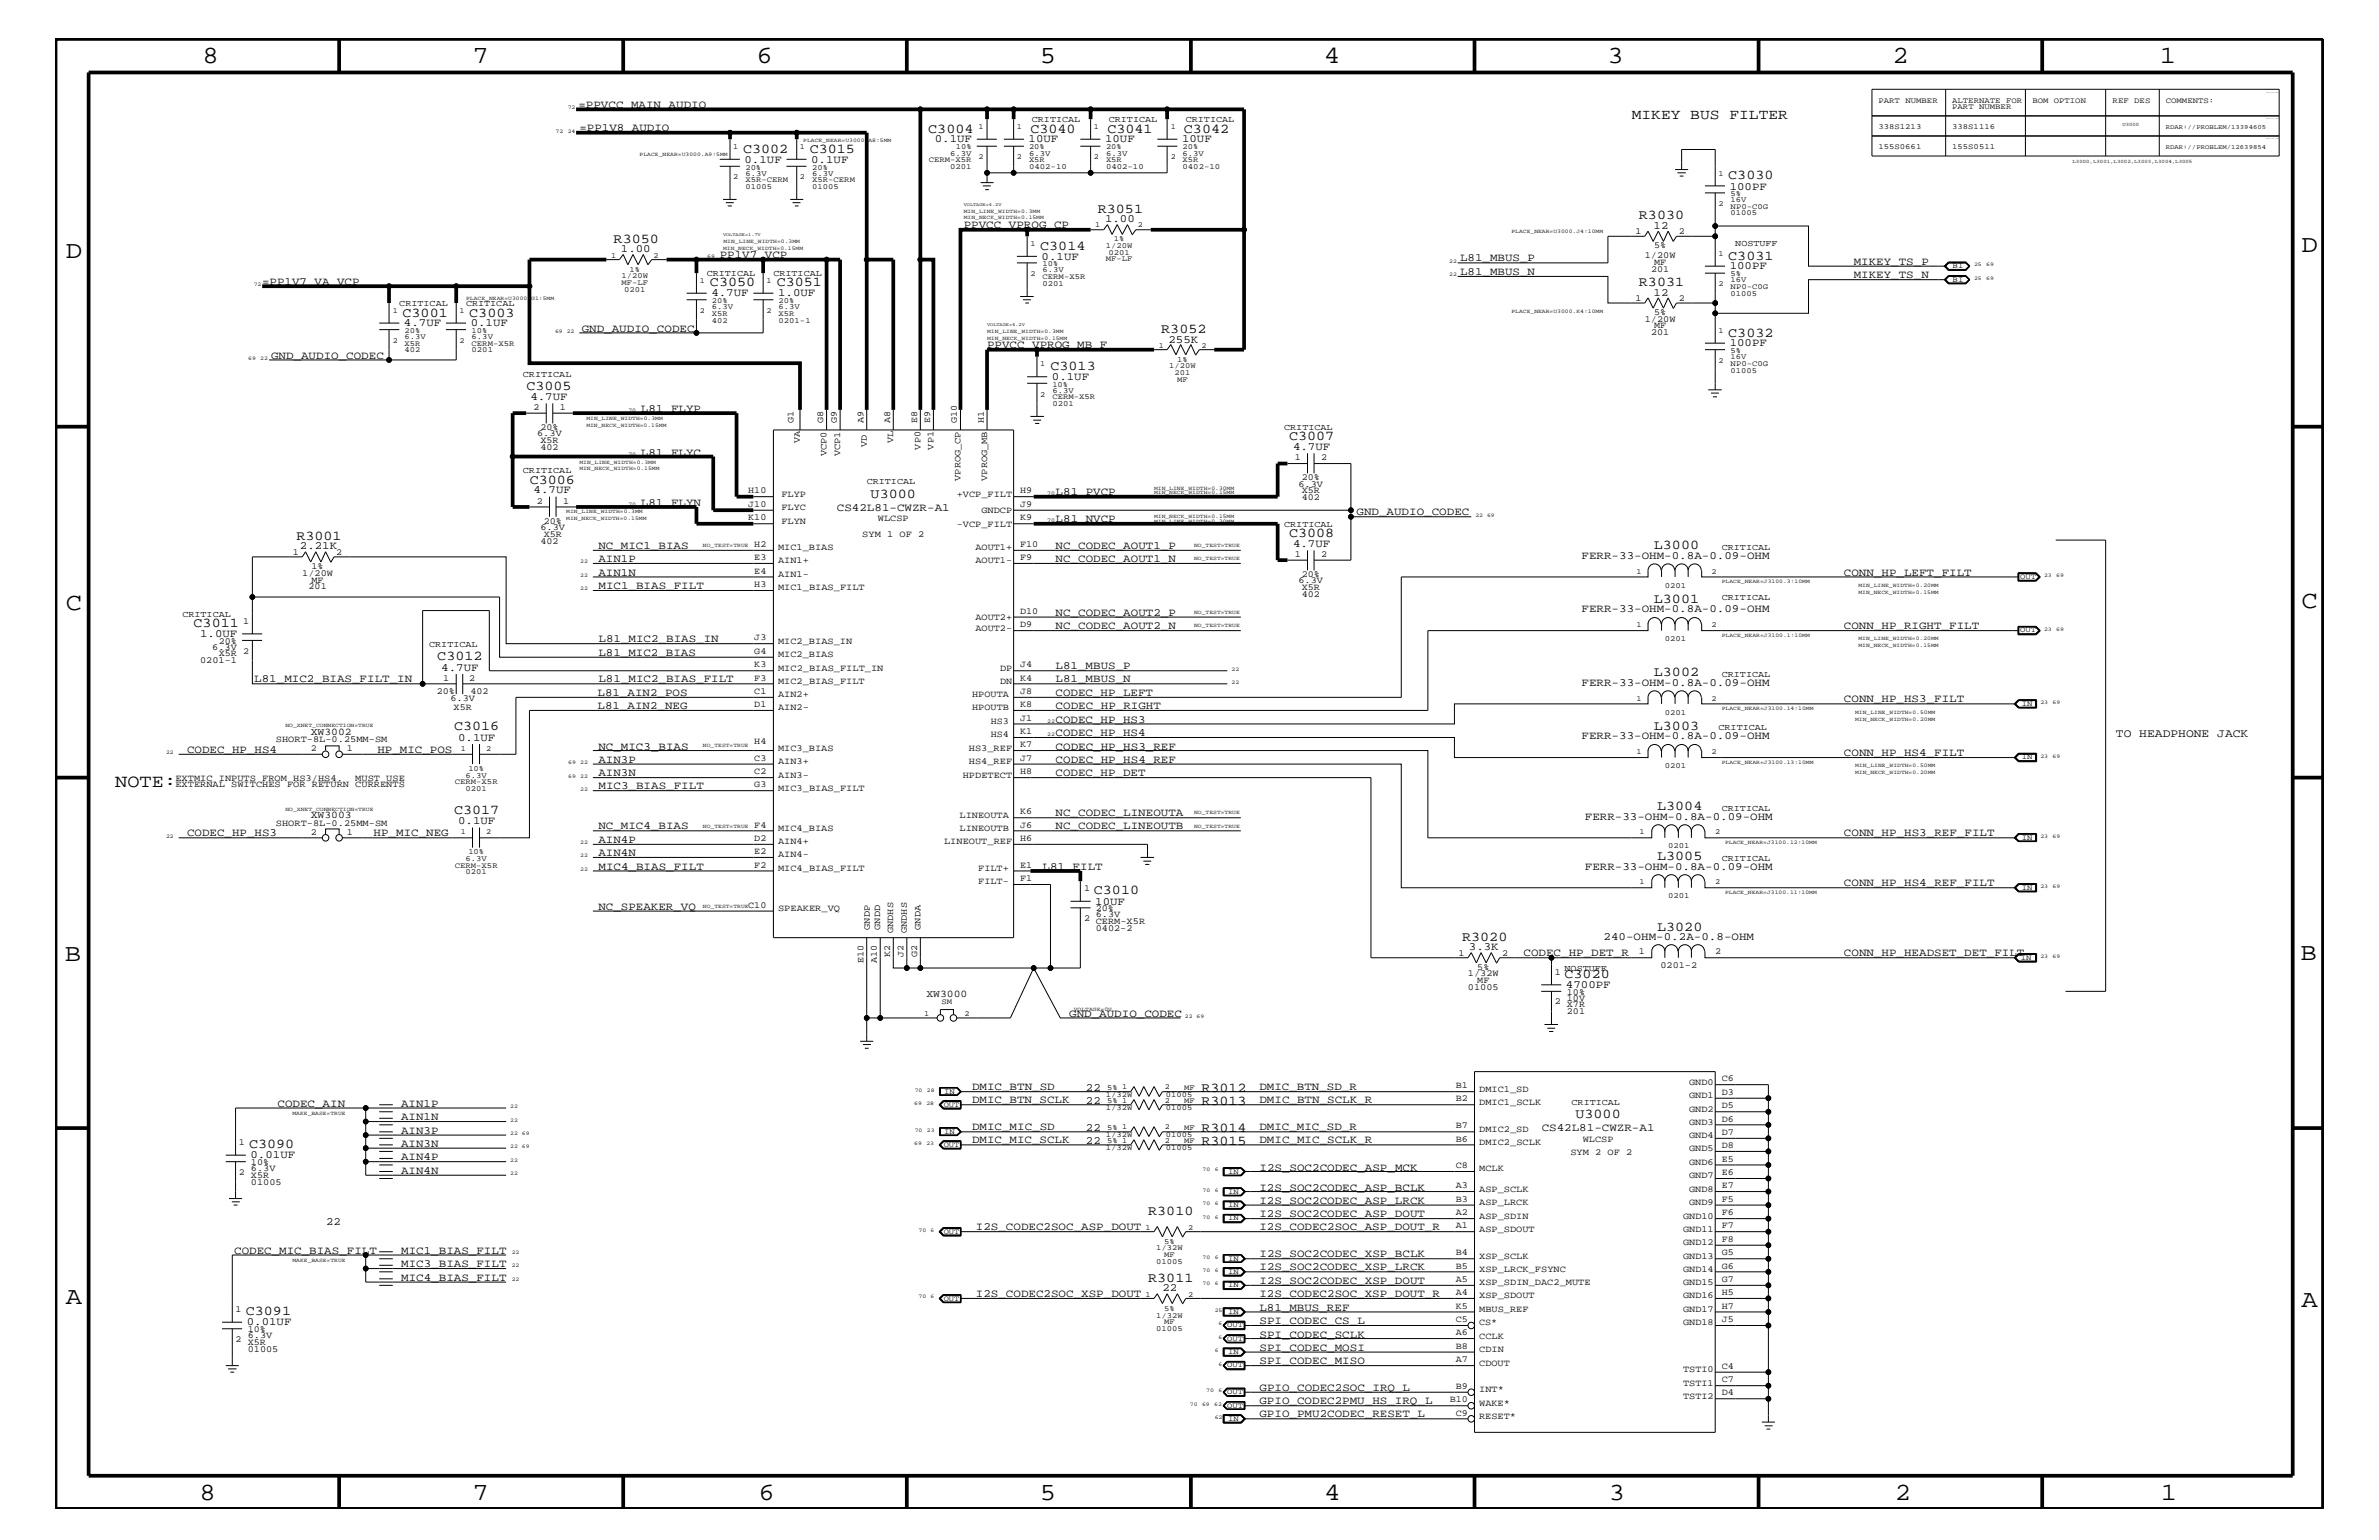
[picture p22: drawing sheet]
<svg xmlns="http://www.w3.org/2000/svg" width="432mm" height="279mm" viewBox="0 0 432 279" stroke-linecap="round" stroke-linejoin="round" font-family="sans-serif">
<defs><g id="words">
<g font-size="4.5">
<text x="36.7" y="11.5">8</text>
<text x="85.8" y="11.5">7</text>
<text x="137.3" y="11.5">6</text>
<text x="188.7" y="11.5">5</text>
<text x="240.3" y="11.5">4</text>
<text x="291.8" y="11.5">3</text>
<text x="343.5" y="11.5">2</text>
<text x="392" y="11.5">1</text>
<text x="11.9" y="46.8">D</text>
<text x="417.7" y="45.7">D</text>
<text x="11.9" y="110.6">C</text>
<text x="417.7" y="110.3">C</text>
<text x="11.8" y="174.3">B</text>
<text x="417.6" y="174.2">B</text>
<text x="11.9" y="236.7">A</text>
<text x="417.7" y="237.1">A</text>
<text x="36.2" y="272.1">8</text>
<text x="85.8" y="272.1">7</text>
<text x="137.7" y="272.1">6</text>
<text x="188.7" y="272.1">5</text>
<text x="240.4" y="272.1">4</text>
<text x="292" y="272.1">3</text>
<text x="343.9" y="272.1">2</text>
<text x="392.2" y="272.1">1</text>
</g>
<text font-size="3.3" x="20.9" y="142.9">NOTE:</text>
<text font-size="2.6" x="296.2" y="21.6">MIKEY BUS FILTER</text>
<g font-size="2.5">
<text x="134.9" y="27.7">C3002</text>
<text x="147" y="27.7">C3015</text>
<text x="168.5" y="24.1">C3004</text>
<text x="187" y="24.1">C3040</text>
<text x="201" y="24.1">C3041</text>
<text x="214.9" y="24.1">C3042</text>
<text x="313.7" y="32.5">C3030</text>
<text x="199.3" y="38.6">R3051</text>
<text x="297.5" y="39.8">R3030</text>
<text x="111.4" y="44.1">R3050</text>
<text x="188.8" y="45.3">C3014</text>
<text x="313.7" y="47.1">C3031</text>
<text x="128.9" y="51.9">C3050</text>
<text x="141" y="51.9">C3051</text>
<text x="297.5" y="51.9">R3031</text>
<text x="73.1" y="57.4">C3001</text>
<text x="85.2" y="57.4">C3003</text>
<text x="210.8" y="60.4">R3052</text>
<text x="313.7" y="61.1">C3032</text>
<text x="95.5" y="70.7">C3005</text>
<text x="190.7" y="67.1">C3013</text>
<text x="234" y="79.9">C3007</text>
<text x="96.1" y="87.7">C3006</text>
<text x="158" y="90.3">U3000</text>
<text x="53.8" y="98">R3001</text>
<text x="234" y="97.4">C3008</text>
<text x="300.2" y="99.7">L3000</text>
<text x="35.1" y="113.7">C3011</text>
<text x="300.2" y="109.4">L3001</text>
<text x="79.4" y="119.8">C3012</text>
<text x="300.2" y="122.7">L3002</text>
<text x="82.4" y="132.5">C3016</text>
<text x="300.2" y="132.4">L3003</text>
<text x="82.4" y="147.7">C3017</text>
<text x="300.8" y="147">L3004</text>
<text x="300.8" y="156.1">L3005</text>
<text x="198.5" y="162.2">C3010</text>
<text x="265.4" y="170.7">R3020</text>
<text x="300.8" y="168.9">L3020</text>
<text x="284" y="177.4">C3020</text>
<text x="218.1" y="200.4">R3013</text>
<text x="218.1" y="198.1">R3012</text>
<text x="286" y="202.9">U3000</text>
<text x="45.2" y="208.3">C3090</text>
<text x="218.1" y="205.3">R3014</text>
<text x="218.1" y="207.7">R3015</text>
<text x="208.4" y="220.4">R3010</text>
<text x="208.4" y="232.6">R3011</text>
<text x="44.6" y="238.6">C3091</text>
</g>
<text font-size="2.1" x="384" y="133.8">TO HEADPHONE JACK</text>
<g font-size="2">
<text x="105" y="19.6">=PPVCC_MAIN_AUDIO</text>
<text x="105.2" y="23.8">=PP1V8_AUDIO</text>
<text x="135.1" y="29.5">0.1UF</text>
<text x="147.2" y="29.5">0.1UF</text>
<text x="169.7" y="25.9">0.1UF</text>
<text x="186.7" y="25.9">10UF</text>
<text x="200.6" y="25.9">10UF</text>
<text x="214.5" y="25.9">10UF</text>
<text x="313.9" y="34.4">100PF</text>
<text x="174.9" y="41.4">PPVCC_VPROG_CP</text>
<text x="200.6" y="40.3">1.00</text>
<text x="300.1" y="41.5">12</text>
<text x="112.7" y="45.7">1.00</text>
<text x="130.6" y="46.8">PP1V7_VCP</text>
<text x="189.1" y="47.1">0.1UF</text>
<text x="265" y="47.4">L81_MBUS_P</text>
<text x="47.6" y="51.7">=PP1V7_VA_VCP</text>
<text x="129.1" y="53.8">4.7UF</text>
<text x="141.2" y="53.8">1.0UF</text>
<text x="265" y="49.9">L81_MBUS_N</text>
<text x="300.1" y="53.6">12</text>
<text x="313.9" y="48.9">100PF</text>
<text x="336.5" y="48">MIKEY_TS_P</text>
<text x="336.5" y="50.5">MIKEY_TS_N</text>
<text x="73.3" y="59.2">4.7UF</text>
<text x="85.4" y="59.2">0.1UF</text>
<text x="49.2" y="65.1">GND_AUDIO_CODEC</text>
<text x="105.6" y="60.2">GND_AUDIO_CODEC</text>
<text x="179.2" y="63.2">PPVCC_VPROG_MB_F</text>
<text x="212.1" y="62.2">255K</text>
<text x="313.9" y="62.9">100PF</text>
<text x="190.9" y="68.9">0.1UF</text>
<text x="96.3" y="72.6">4.7UF</text>
<text x="116.3" y="74.7">L81_FLYP</text>
<text x="116.3" y="82.7">L81_FLYC</text>
<text x="234.7" y="81.6">4.7UF</text>
<text x="96.9" y="89.5">4.7UF</text>
<text x="191.6" y="89.9">L81_PVCP</text>
<text x="116.3" y="91.7">L81_FLYN</text>
<text x="151.9" y="92.7">CS42L81-CWZR-A1</text>
<text x="191.6" y="94.8">L81_NVCP</text>
<text x="246.2" y="93.5">GND_AUDIO_CODEC</text>
<text x="54.4" y="99.7">2.21K</text>
<text x="108.6" y="99.6">NC_MIC1_BIAS</text>
<text x="191.6" y="99.6">NC_CODEC_AOUT1_P</text>
<text x="234.7" y="99.3">4.7UF</text>
<text x="287.1" y="101.4">FERR-33-OHM-0.8A-0.09-OHM</text>
<text x="108.6" y="106.9">MIC1_BIAS_FILT</text>
<text x="108.6" y="102.1">AIN1P</text>
<text x="108.6" y="104.4">AIN1N</text>
<text x="191.6" y="102.1">NC_CODEC_AOUT1_N</text>
<text x="334.7" y="104.4">CONN_HP_LEFT_FILT</text>
<text x="191.6" y="111.7">NC_CODEC_AOUT2_P</text>
<text x="287.1" y="111.1">FERR-33-OHM-0.8A-0.09-OHM</text>
<text x="36.3" y="115.6">1.0UF</text>
<text x="108.6" y="119">L81_MIC2_BIAS</text>
<text x="108.6" y="116.5">L81_MIC2_BIAS_IN</text>
<text x="191.6" y="114.2">NC_CODEC_AOUT2_N</text>
<text x="334.7" y="114.2">CONN_HP_RIGHT_FILT</text>
<text x="46.1" y="123.8">L81_MIC2_BIAS_FILT_IN</text>
<text x="80.1" y="121.7">4.7UF</text>
<text x="108.6" y="123.8">L81_MIC2_BIAS_FILT</text>
<text x="191.6" y="123.8">L81_MBUS_N</text>
<text x="191.6" y="121.4">L81_MBUS_P</text>
<text x="287.1" y="124.4">FERR-33-OHM-0.8A-0.09-OHM</text>
<text x="108.5" y="126.3">L81_AIN2_POS</text>
<text x="108.5" y="128.7">L81_AIN2_NEG</text>
<text x="191.6" y="128.7">CODEC_HP_RIGHT</text>
<text x="191.6" y="131.1">CODEC_HP_HS3</text>
<text x="191.6" y="126.3">CODEC_HP_LEFT</text>
<text x="334.7" y="127.5">CONN_HP_HS3_FILT</text>
<text x="34" y="136.6">CODEC_HP_HS4</text>
<text x="68.5" y="136.6">HP_MIC_POS</text>
<text x="83.1" y="134.4">0.1UF</text>
<text x="108.6" y="136">NC_MIC3_BIAS</text>
<text x="191.6" y="133.5">CODEC_HP_HS4</text>
<text x="191.6" y="136">CODEC_HP_HS3_REF</text>
<text x="287.1" y="134.1">FERR-33-OHM-0.8A-0.09-OHM</text>
<text x="334.7" y="137.2">CONN_HP_HS4_FILT</text>
<text x="108.6" y="138.4">AIN3P</text>
<text x="108.6" y="140.8">AIN3N</text>
<text x="108.6" y="143.2">MIC3_BIAS_FILT</text>
<text x="191.6" y="140.8">CODEC_HP_DET</text>
<text x="191.6" y="138.4">CODEC_HP_HS4_REF</text>
<text x="83.1" y="149.5">0.1UF</text>
<text x="191.6" y="148.1">NC_CODEC_LINEOUTA</text>
<text x="287.7" y="148.7">FERR-33-OHM-0.8A-0.09-OHM</text>
<text x="34" y="151.8">CODEC_HP_HS3</text>
<text x="67.8" y="151.8">HP_MIC_NEG</text>
<text x="108.6" y="152.9">AIN4P</text>
<text x="108.6" y="155.4">AIN4N</text>
<text x="108.6" y="150.5">NC_MIC4_BIAS</text>
<text x="191.6" y="150.5">NC_CODEC_LINEOUTB</text>
<text x="334.7" y="151.8">CONN_HP_HS3_REF_FILT</text>
<text x="108.6" y="157.8">MIC4_BIAS_FILT</text>
<text x="189.2" y="157.8">L81_FILT</text>
<text x="287.7" y="157.8">FERR-33-OHM-0.8A-0.09-OHM</text>
<text x="334.7" y="160.8">CONN_HP_HS4_REF_FILT</text>
<text x="108.6" y="165">NC_SPEAKER_VQ</text>
<text x="198.8" y="164.1">10UF</text>
<text x="266.6" y="172.4">3.3K</text>
<text x="276.5" y="173.5">CODEC_HP_DET_R</text>
<text x="291" y="170.5">240-OHM-0.2A-0.8-OHM</text>
<text x="334.7" y="173.5">CONN_HP_HEADSET_DET_FILT</text>
<text x="284.2" y="179.3">4700PF</text>
<text x="194.1" y="184.4">GND_AUDIO_CODEC</text>
<text x="176.4" y="197.8">DMIC_BTN_SD</text>
<text x="197.1" y="197.9">22</text>
<text x="228.6" y="197.8">DMIC_BTN_SD_R</text>
<text x="50.4" y="200.9">CODEC_AIN</text>
<text x="72.8" y="203.2">AIN1N</text>
<text x="72.8" y="200.9">AIN1P</text>
<text x="176.4" y="200.2">DMIC_BTN_SCLK</text>
<text x="197.1" y="200.3">22</text>
<text x="228.6" y="200.2">DMIC_BTN_SCLK_R</text>
<text x="72.8" y="208.1">AIN3N</text>
<text x="72.8" y="205.7">AIN3P</text>
<text x="176.4" y="205.1">DMIC_MIC_SD</text>
<text x="176.4" y="207.5">DMIC_MIC_SCLK</text>
<text x="197.1" y="205.2">22</text>
<text x="197.1" y="207.6">22</text>
<text x="228.6" y="205.1">DMIC_MIC_SD_R</text>
<text x="228.6" y="207.5">DMIC_MIC_SCLK_R</text>
<text x="279.8" y="205.3">CS42L81-CWZR-A1</text>
<text x="45.5" y="210.2">0.01UF</text>
<text x="72.8" y="210.5">AIN4P</text>
<text x="72.8" y="213">AIN4N</text>
<text x="228.6" y="212.4">I2S_SOC2CODEC_ASP_MCK</text>
<text x="228.6" y="220.8">I2S_SOC2CODEC_ASP_DOUT</text>
<text x="228.6" y="216">I2S_SOC2CODEC_ASP_BCLK</text>
<text x="228.6" y="218.4">I2S_SOC2CODEC_ASP_LRCK</text>
<text x="42.5" y="227.5">CODEC_MIC_BIAS_FILT</text>
<text x="59.2" y="222.2">22</text>
<text x="72.8" y="227.5">MIC1_BIAS_FILT</text>
<text x="177.1" y="223.2">I2S_CODEC2SOC_ASP_DOUT</text>
<text x="228.6" y="223.2">I2S_CODEC2SOC_ASP_DOUT_R</text>
<text x="72.8" y="229.9">MIC3_BIAS_FILT</text>
<text x="72.8" y="232.4">MIC4_BIAS_FILT</text>
<text x="228.6" y="228.1">I2S_SOC2CODEC_XSP_BCLK</text>
<text x="228.6" y="230.5">I2S_SOC2CODEC_XSP_LRCK</text>
<text x="228.6" y="232.9">I2S_SOC2CODEC_XSP_DOUT</text>
<text x="177.1" y="235.4">I2S_CODEC2SOC_XSP_DOUT</text>
<text x="211" y="234.3">22</text>
<text x="228.6" y="235.4">I2S_CODEC2SOC_XSP_DOUT_R</text>
<text x="228.6" y="237.8">L81_MBUS_REF</text>
<text x="44.8" y="240.5">0.01UF</text>
<text x="228.6" y="240.2">SPI_CODEC_CS_L</text>
<text x="228.6" y="242.7">SPI_CODEC_SCLK</text>
<text x="228.6" y="245.1">SPI_CODEC_MOSI</text>
<text x="228.6" y="247.5">SPI_CODEC_MISO</text>
<text x="228.6" y="257.2">GPIO_PMU2CODEC_RESET_L</text>
<text x="228.6" y="254.8">GPIO_CODEC2PMU_HS_IRQ_L</text>
<text x="228.6" y="252.3">GPIO_CODEC2SOC_IRQ_L</text>
</g>
<g font-size="1.9">
<text x="56.4" y="133.3">XW3002</text>
<text x="56.4" y="148.4">XW3003</text>
<text x="168.1" y="181">XW3000</text>
</g>
<g font-size="1.7">
<text x="296.8" y="42.5">1</text>
<text x="298.5" y="46.8">1/20W</text>
<text x="300.2" y="45.1">5%</text>
<text x="304.7" y="42.5">2</text>
<text x="299.7" y="49.3">201</text>
<text x="300.2" y="48">MF</text>
<text x="296.8" y="54.6">1</text>
<text x="298.5" y="58.4">1/20W</text>
<text x="300.2" y="59.5">MF</text>
<text x="300.2" y="57.2">5%</text>
<text x="304.7" y="54.6">2</text>
<text x="299.7" y="60.8">201</text>
<text x="96.9" y="74.4">2</text>
<text x="101.6" y="74.4">1</text>
<text x="144" y="76.8" transform="rotate(-90 144 76.8)">G1</text>
<text x="149.4" y="76.8" transform="rotate(-90 149.4 76.8)">G8</text>
<text x="151.9" y="76.8" transform="rotate(-90 151.9 76.8)">G9</text>
<text x="156.7" y="76.8" transform="rotate(-90 156.7 76.8)">A9</text>
<text x="161.5" y="76.8" transform="rotate(-90 161.5 76.8)">A8</text>
<text x="166.5" y="76.8" transform="rotate(-90 166.5 76.8)">E8</text>
<text x="168.8" y="76.8" transform="rotate(-90 168.8 76.8)">E9</text>
<text x="173.7" y="76.8" transform="rotate(-90 173.7 76.8)">G10</text>
<text x="178.6" y="76.8" transform="rotate(-90 178.6 76.8)">H1</text>
<text x="97.5" y="79.2">6.3V</text>
<text x="98.1" y="81.6">402</text>
<text x="98.1" y="80.5">X5R</text>
<text x="98.1" y="78">20%</text>
<text x="145.2" y="80.5" transform="rotate(-90 145.2 80.5)">VA</text>
<text x="150" y="82.7" transform="rotate(-90 150 82.7)">VCP0</text>
<text x="152.5" y="82.7" transform="rotate(-90 152.5 82.7)">VCP1</text>
<text x="157.3" y="81.1" transform="rotate(-90 157.3 81.1)">VD</text>
<text x="162.1" y="80.5" transform="rotate(-90 162.1 80.5)">VL</text>
<text x="167" y="81.6" transform="rotate(-90 167 81.6)">VP0</text>
<text x="169.4" y="81.6" transform="rotate(-90 169.4 81.6)">VP1</text>
<text x="235" y="83.5">1</text>
<text x="239.8" y="83.5">2</text>
<text x="135.8" y="89.5">H10</text>
<text x="174.3" y="87.2" transform="rotate(-90 174.3 87.2)">VPROG_CP</text>
<text x="179.2" y="87.2" transform="rotate(-90 179.2 87.2)">VPROG_MB</text>
<text x="185.2" y="89.5">H9</text>
<text x="235.7" y="88.3">6.3V</text>
<text x="236.3" y="89.5">X5R</text>
<text x="236.3" y="87.1">20%</text>
<text x="97.5" y="91.4">2</text>
<text x="98.7" y="95">20%</text>
<text x="102.2" y="91.4">1</text>
<text x="135.8" y="92">J10</text>
<text x="135.8" y="94.3">K10</text>
<text x="141.8" y="92.6">FLYC</text>
<text x="141.8" y="95">FLYN</text>
<text x="141.8" y="90.1">FLYP</text>
<text x="159.3" y="94.5">WLCSP</text>
<text x="173.7" y="95.6">-VCP_FILT</text>
<text x="173.7" y="90.1">+VCP_FILT</text>
<text x="178.1" y="93.2">GNDCP</text>
<text x="185.2" y="92">J9</text>
<text x="185.2" y="94.3">K9</text>
<text x="236.3" y="90.7">402</text>
<text x="53.2" y="100.7">1</text>
<text x="61" y="100.7">2</text>
<text x="98.1" y="98.7">402</text>
<text x="98.1" y="96.2">6.3V</text>
<text x="98.7" y="97.4">X5R</text>
<text x="136.9" y="101.6">E3</text>
<text x="136.9" y="99.3">H2</text>
<text x="141.2" y="99.9">MIC1_BIAS</text>
<text x="156.5" y="97.4">SYM 1 OF 2</text>
<text x="177" y="99.9">AOUT1+</text>
<text x="185.2" y="99.3">F10</text>
<text x="185.2" y="101.6">F9</text>
<text x="235" y="101">1</text>
<text x="239.8" y="101">2</text>
<text x="54.9" y="104.4">1/20W</text>
<text x="56" y="106.9">201</text>
<text x="56.6" y="103.2">1%</text>
<text x="56.6" y="105.7">MF</text>
<text x="136.9" y="104.1">E4</text>
<text x="136.9" y="106.5">H3</text>
<text x="141.2" y="102.2">AIN1+</text>
<text x="141.2" y="104.7">AIN1-</text>
<text x="141.2" y="107.1">MIC1_BIAS_FILT</text>
<text x="177" y="102.2">AOUT1-</text>
<text x="235.7" y="105.9">6.3V</text>
<text x="236.3" y="107.1">X5R</text>
<text x="236.3" y="104.7">20%</text>
<text x="44.1" y="113.1">1</text>
<text x="177" y="112.6">AOUT2+</text>
<text x="185.2" y="113.7">D9</text>
<text x="185.2" y="111.4">D10</text>
<text x="236.3" y="108.3">402</text>
<text x="38.5" y="117.9">6.3V</text>
<text x="39.7" y="119.1">X5R 2</text>
<text x="39.7" y="116.8">20%</text>
<text x="136.9" y="118.6">G4</text>
<text x="136.9" y="116.2">J3</text>
<text x="141.2" y="119.2">MIC2_BIAS</text>
<text x="141.2" y="116.8">MIC2_BIAS_IN</text>
<text x="177" y="114.4">AOUT2-</text>
<text x="36.3" y="120.3">0201-1</text>
<text x="79.3" y="125.9">20%</text>
<text x="80.4" y="123.5">1</text>
<text x="85.2" y="123.5">2</text>
<text x="85.4" y="125.9">402</text>
<text x="136.9" y="125.9">C1</text>
<text x="136.9" y="123.5">F3</text>
<text x="136.9" y="121">K3</text>
<text x="141.2" y="124.1">MIC2_BIAS_FILT</text>
<text x="141.2" y="121.7">MIC2_BIAS_FILT_IN</text>
<text x="181.5" y="121.7">DP</text>
<text x="181.5" y="124.1">DN</text>
<text x="185.2" y="123.5">K4</text>
<text x="185.2" y="121">J4</text>
<text x="185.2" y="125.9">J8</text>
<text x="81.7" y="127.1">6.3V</text>
<text x="82.3" y="128.9">X5R</text>
<text x="136.9" y="128.3">D1</text>
<text x="141.2" y="128.9">AIN2-</text>
<text x="141.2" y="126.5">AIN2+</text>
<text x="176.4" y="126.5">HPOUTA</text>
<text x="176.4" y="128.9">HPOUTB</text>
<text x="179.8" y="131.3">HS3</text>
<text x="185.2" y="128.3">K8</text>
<text x="185.2" y="130.8">J1</text>
<text x="50.1" y="134.6">SHORT-8L-0.25MM-SM</text>
<text x="56.4" y="136.3">2</text>
<text x="62.9" y="136.3">1</text>
<text x="136.9" y="135">H4</text>
<text x="141.2" y="136.2">MIC3_BIAS</text>
<text x="175.9" y="136.2">HS3_REF</text>
<text x="179.8" y="133.8">HS4</text>
<text x="185.2" y="135.6">K7</text>
<text x="185.2" y="133.2">K1</text>
<text x="31.8" y="142.9">EXTERNAL SWITCHES FOR RETURN CURRENTS</text>
<text x="31.8" y="141.7">EXTMIC INPUTS FROM HS3/HS4.</text>
<text x="64.5" y="141.7">MUST USE</text>
<text x="136.9" y="140.4">C2</text>
<text x="136.9" y="138">C3</text>
<text x="136.9" y="142.9">G3</text>
<text x="141.2" y="141.1">AIN3-</text>
<text x="141.2" y="138.6">AIN3+</text>
<text x="141.2" y="143.5">MIC3_BIAS_FILT</text>
<text x="174.8" y="141.1">HPDETECT</text>
<text x="175.9" y="138.6">HS4_REF</text>
<text x="185.2" y="140.4">H8</text>
<text x="185.2" y="138">J7</text>
<text x="50.1" y="149.8">SHORT-8L-0.25MM-SM</text>
<text x="174.2" y="148.4">LINEOUTA</text>
<text x="185.2" y="147.7">K6</text>
<text x="56.4" y="151.5">2</text>
<text x="62.9" y="151.5">1</text>
<text x="136.9" y="155">E2</text>
<text x="136.9" y="152.6">D2</text>
<text x="136.9" y="150.1">F4</text>
<text x="141.2" y="155.6">AIN4-</text>
<text x="141.2" y="153.2">AIN4+</text>
<text x="141.2" y="150.7">MIC4_BIAS</text>
<text x="171.4" y="153.2">LINEOUT_REF</text>
<text x="174.2" y="150.7">LINEOUTB</text>
<text x="185.2" y="152.6">H6</text>
<text x="185.2" y="150.1">J6</text>
<text x="136.9" y="157.4">F2</text>
<text x="141.2" y="158">MIC4_BIAS_FILT</text>
<text x="177.5" y="158">FILT+</text>
<text x="177.5" y="160.5">FILT-</text>
<text x="185.2" y="159.9">F1</text>
<text x="185.2" y="157.4">E1</text>
<text x="196.8" y="161.7">1</text>
<text x="135.8" y="164.7">C10</text>
<text x="141.2" y="165.3">SPEAKER_VQ</text>
<text x="196.8" y="167.1">2</text>
<text x="198.9" y="165.3">20%</text>
<text x="198.9" y="166.4">6.3V</text>
<text x="198.9" y="167.6">CERM-X5R</text>
<text x="157.9" y="168.7" transform="rotate(-90 157.9 168.7)">GNDP</text>
<text x="159.8" y="168.7" transform="rotate(-90 159.8 168.7)">GNDD</text>
<text x="161.5" y="173.6" transform="rotate(-90 161.5 173.6)">K2</text>
<text x="162.1" y="169.3" transform="rotate(-90 162.1 169.3)">GNDHS</text>
<text x="164" y="173.6" transform="rotate(-90 164 173.6)">J2</text>
<text x="164.6" y="169.3" transform="rotate(-90 164.6 169.3)">GNDHS</text>
<text x="166.5" y="173.6" transform="rotate(-90 166.5 173.6)">G2</text>
<text x="167" y="168.7" transform="rotate(-90 167 168.7)">GNDA</text>
<text x="198.9" y="168.9">0402-2</text>
<text x="264.8" y="173.4">1</text>
<text x="272.6" y="173.4">2</text>
<text x="297.4" y="173.2">1</text>
<text x="311.3" y="173.2">2</text>
<text x="156.7" y="174.7" transform="rotate(-90 156.7 174.7)">E10</text>
<text x="159.2" y="174.7" transform="rotate(-90 159.2 174.7)">A10</text>
<text x="266.4" y="177.2">1/32W</text>
<text x="266.4" y="179.6">01005</text>
<text x="268.1" y="176">5%</text>
<text x="268.1" y="178.4">MF</text>
<text x="282.2" y="176.8">1</text>
<text x="301.4" y="175.7">0201-2</text>
<text x="282.2" y="182.2">2</text>
<text x="284.4" y="184">201</text>
<text x="284.4" y="182.7">X7R</text>
<text x="284.4" y="180.5">10%</text>
<text x="284.4" y="181.6">10V</text>
<text x="264.2" y="197.4">B1</text>
<text x="306.6" y="196.8">GND0</text>
<text x="312.5" y="196.2">C6</text>
<text x="264.2" y="199.8">B2</text>
<text x="268.5" y="200.4">DMIC1_SCLK</text>
<text x="268.5" y="198.1">DMIC1_SD</text>
<text x="306.6" y="201.7">GND2</text>
<text x="306.6" y="199.2">GND1</text>
<text x="312.5" y="198.7">D3</text>
<text x="312.5" y="201">D5</text>
<text x="312.5" y="203.5">D6</text>
<text x="43.3" y="207.7">1</text>
<text x="264.2" y="207.1">B6</text>
<text x="264.2" y="204.7">B7</text>
<text x="268.5" y="205.3">DMIC2_SD</text>
<text x="268.5" y="207.7">DMIC2_SCLK</text>
<text x="285" y="209.6">SYM 2 OF 2</text>
<text x="287.3" y="207.1">WLCSP</text>
<text x="306.6" y="208.9">GND5</text>
<text x="306.6" y="206.5">GND4</text>
<text x="306.6" y="204.1">GND3</text>
<text x="312.5" y="205.9">D7</text>
<text x="312.5" y="208.3">D8</text>
<text x="43.3" y="213.2">2 X5R</text>
<text x="45.6" y="212.5">6.3V</text>
<text x="45.6" y="211.4">10%</text>
<text x="45.6" y="214.9">01005</text>
<text x="264.2" y="215.6">A3</text>
<text x="264.2" y="211.9">C8</text>
<text x="268.5" y="212.5">MCLK</text>
<text x="306.6" y="213.8">GND7</text>
<text x="306.6" y="211.4">GND6</text>
<text x="312.5" y="210.8">E5</text>
<text x="312.5" y="213.2">E6</text>
<text x="312.5" y="215.6">E7</text>
<text x="264.2" y="218">B3</text>
<text x="264.2" y="220.4">A2</text>
<text x="268.5" y="221.1">ASP_SDIN</text>
<text x="268.5" y="218.6">ASP_LRCK</text>
<text x="268.5" y="216.2">ASP_SCLK</text>
<text x="305.5" y="221.1">GND10</text>
<text x="306.6" y="218.6">GND9</text>
<text x="306.6" y="216.2">GND8</text>
<text x="312.5" y="220.4">F6</text>
<text x="312.5" y="218">F5</text>
<text x="264.2" y="227.7">B4</text>
<text x="264.2" y="222.9">A1</text>
<text x="268.5" y="223.5">ASP_SDOUT</text>
<text x="305.5" y="225.9">GND12</text>
<text x="305.5" y="223.5">GND11</text>
<text x="312.5" y="222.9">F7</text>
<text x="312.5" y="225.3">F8</text>
<text x="312.5" y="227.7">G5</text>
<text x="264.2" y="230.2">B5</text>
<text x="264.2" y="232.6">A5</text>
<text x="268.5" y="233.2">XSP_SDIN_DAC2_MUTE</text>
<text x="268.5" y="228.4">XSP_SCLK</text>
<text x="268.5" y="230.7">XSP_LRCK_FSYNC</text>
<text x="305.5" y="228.4">GND13</text>
<text x="305.5" y="233.2">GND15</text>
<text x="305.5" y="230.7">GND14</text>
<text x="312.5" y="230.2">G6</text>
<text x="312.5" y="232.6">G7</text>
<text x="42.8" y="238">1</text>
<text x="264.2" y="235">A4</text>
<text x="264.2" y="239.9">C5</text>
<text x="264.2" y="237.4">K5</text>
<text x="268.5" y="238">MBUS_REF</text>
<text x="268.5" y="235.6">XSP_SDOUT</text>
<text x="305.5" y="238">GND17</text>
<text x="305.5" y="235.6">GND16</text>
<text x="312.5" y="235">H5</text>
<text x="312.5" y="237.4">H7</text>
<text x="312.5" y="239.9">J5</text>
<text x="42.8" y="243.5">2</text>
<text x="45" y="245.2">01005</text>
<text x="45" y="241.7">10%</text>
<text x="45" y="244">X5R</text>
<text x="45" y="242.8">6.3V</text>
<text x="264.2" y="242.3">A6</text>
<text x="264.2" y="244.7">B8</text>
<text x="268.5" y="240.5">CS*</text>
<text x="268.5" y="245.3">CDIN</text>
<text x="268.5" y="242.9">CCLK</text>
<text x="305.5" y="240.5">GND18</text>
<text x="264.2" y="247.1">A7</text>
<text x="264.2" y="252">B9</text>
<text x="268.5" y="247.8">CDOUT</text>
<text x="305.5" y="251.4">TSTI1</text>
<text x="305.5" y="248.9">TSTI0</text>
<text x="312.5" y="248.4">C4</text>
<text x="312.5" y="250.7">C7</text>
<text x="263.1" y="254.4">B10</text>
<text x="264.2" y="256.8">C9</text>
<text x="268.5" y="255">WAKE*</text>
<text x="268.5" y="257.4">RESET*</text>
<text x="268.5" y="252.6">INT*</text>
<text x="305.5" y="253.8">TSTI2</text>
<text x="312.5" y="253.2">D4</text>
</g>
<g font-size="1.6">
<text x="187.3" y="22.2">CRITICAL</text>
<text x="201.3" y="22.2">CRITICAL</text>
<text x="215.2" y="22.2">CRITICAL</text>
<text x="315" y="44.6">NOSTUFF</text>
<text x="128.3" y="50.2">CRITICAL</text>
<text x="140.4" y="50.2">CRITICAL</text>
<text x="72.5" y="55.6">CRITICAL</text>
<text x="84.6" y="55.6">CRITICAL</text>
<text x="94.9" y="68.4">CRITICAL</text>
<text x="233.1" y="78">CRITICAL</text>
<text x="94.9" y="85.9">CRITICAL</text>
<text x="157.3" y="87.7">CRITICAL</text>
<text x="233.1" y="95.6">CRITICAL</text>
<text x="312.5" y="99.9">CRITICAL</text>
<text x="33.1" y="112">CRITICAL</text>
<text x="312.5" y="108.9">CRITICAL</text>
<text x="77.9" y="117.4">CRITICAL</text>
<text x="312.5" y="122.9">CRITICAL</text>
<text x="311.9" y="132.5">CRITICAL</text>
<text x="312.5" y="147.1">CRITICAL</text>
<text x="312.5" y="156.2">CRITICAL</text>
<text x="284" y="176.2">NOSTUFF</text>
<text x="285.2" y="200.4">CRITICAL</text>
</g>
<g font-size="1.4">
<text x="177.6" y="23.5">1</text>
<text x="184.6" y="23.5">1</text>
<text x="198.5" y="23.5">1</text>
<text x="212.5" y="23.5">1</text>
<text x="341" y="23.5">338S1213</text>
<text x="341" y="18.7">PART NUMBER</text>
<text x="354.3" y="19.8">PART NUMBER</text>
<text x="354.3" y="23.5">338S1116</text>
<text x="354.3" y="18.7">ALTERNATE FOR</text>
<text x="368.9" y="18.7">BOM OPTION</text>
<text x="383.5" y="18.7">REF DES</text>
<text x="393.1" y="18.7">COMMENTS:</text>
<text x="133.1" y="27.1">1</text>
<text x="145.2" y="27.1">1</text>
<text x="168.6" y="29.4">CERM-X5R</text>
<text x="172.5" y="28.2">6.3V</text>
<text x="173.5" y="27.1">10%</text>
<text x="177.6" y="28.9">2</text>
<text x="184.6" y="28.9">2</text>
<text x="186.8" y="27.1">20%</text>
<text x="186.8" y="29.4">X5R</text>
<text x="186.8" y="28.2">6.3V</text>
<text x="198.5" y="28.9">2</text>
<text x="200.7" y="29.4">X5R</text>
<text x="200.7" y="28.2">6.3V</text>
<text x="200.7" y="27.1">20%</text>
<text x="212.5" y="28.9">2</text>
<text x="214.6" y="28.2">6.3V</text>
<text x="214.6" y="29.4">X5R</text>
<text x="214.6" y="27.1">20%</text>
<text x="341" y="27.1">155S0661</text>
<text x="354.3" y="27.1">155S0511</text>
<text x="133.1" y="32.5">2</text>
<text x="135.3" y="34.2">01005</text>
<text x="135.3" y="30.8">20%</text>
<text x="135.3" y="33">X5R-CERM</text>
<text x="135.3" y="31.9">6.3V</text>
<text x="145.2" y="32.5">2</text>
<text x="147.4" y="30.8">20%</text>
<text x="147.4" y="33">X5R-CERM</text>
<text x="147.4" y="31.9">6.3V</text>
<text x="147.4" y="34.2">01005</text>
<text x="172.5" y="30.6">0201</text>
<text x="186.8" y="30.6">0402-10</text>
<text x="200.7" y="30.6">0402-10</text>
<text x="214.6" y="30.6">0402-10</text>
<text x="311.9" y="31.9">1</text>
<text x="314.1" y="35.6">5%</text>
<text x="198.8" y="41.3">1</text>
<text x="206.5" y="41.3">2</text>
<text x="311.9" y="37.4">2</text>
<text x="314.1" y="37.9">NP0-C0G</text>
<text x="314.1" y="39.1">01005</text>
<text x="314.1" y="36.7">16V</text>
<text x="110.9" y="46.8">1</text>
<text x="118.6" y="46.8">2</text>
<text x="187" y="44.6">1</text>
<text x="200.7" y="47.4">MF-LF</text>
<text x="200.7" y="45.1">1/20W</text>
<text x="201.2" y="46.3">0201</text>
<text x="202.1" y="43.8">1%</text>
<text x="311.9" y="46.5">1</text>
<text x="112.8" y="50.5">1/20W</text>
<text x="112.8" y="51.7">MF-LF</text>
<text x="113.3" y="52.9">0201</text>
<text x="114.3" y="49.3">1%</text>
<text x="127" y="51.3">1</text>
<text x="139.1" y="51.3">1</text>
<text x="187" y="50.2">2</text>
<text x="189.2" y="51.8">0201</text>
<text x="189.2" y="49.4">6.3V</text>
<text x="189.2" y="50.7">CERM-X5R</text>
<text x="189.2" y="48.3">10%</text>
<text x="311.9" y="51.9">2</text>
<text x="314.1" y="52.4">NP0-C0G</text>
<text x="314.1" y="53.6">01005</text>
<text x="314.1" y="50.2">5%</text>
<text x="314.1" y="51.3">16V</text>
<text x="354.4" y="48.7">BI</text>
<text x="354.4" y="51.1">BI</text>
<text x="71.3" y="56.8">1</text>
<text x="83.4" y="56.8">1</text>
<text x="127" y="56.8">2</text>
<text x="129.2" y="56.1">6.3V</text>
<text x="129.2" y="58.5">402</text>
<text x="129.2" y="57.3">X5R</text>
<text x="129.2" y="55">20%</text>
<text x="139.1" y="56.8">2</text>
<text x="141.3" y="57.3">X5R</text>
<text x="141.3" y="55">20%</text>
<text x="141.3" y="58.5">0201-1</text>
<text x="141.3" y="56.1">6.3V</text>
<text x="71.3" y="62.3">2</text>
<text x="73.4" y="61.5">6.3V</text>
<text x="73.4" y="64">402</text>
<text x="73.4" y="62.8">X5R</text>
<text x="73.4" y="60.4">20%</text>
<text x="83.4" y="62.3">2</text>
<text x="85.6" y="60.4">10%</text>
<text x="85.6" y="64">0201</text>
<text x="85.6" y="61.5">6.3V</text>
<text x="85.6" y="62.8">CERM-X5R</text>
<text x="210.3" y="63.1">1</text>
<text x="213.7" y="65.6">1%</text>
<text x="218.1" y="63.1">2</text>
<text x="311.9" y="60.4">1</text>
<text x="311.9" y="65.9">2</text>
<text x="314.1" y="64">5%</text>
<text x="314.1" y="65.1">16V</text>
<text x="188.8" y="66.5">1</text>
<text x="188.8" y="72">2</text>
<text x="191" y="71.2">6.3V</text>
<text x="191" y="70.1">10%</text>
<text x="212.2" y="66.8">1/20W</text>
<text x="213.2" y="68.1">201</text>
<text x="213.7" y="69.3">MF</text>
<text x="314.1" y="66.4">NP0-C0G</text>
<text x="314.1" y="67.6">01005</text>
<text x="191" y="73.7">0201</text>
<text x="191" y="72.4">CERM-X5R</text>
<text x="297" y="104.1">1</text>
<text x="302.2" y="106.6">0201</text>
<text x="310.6" y="104.1">2</text>
<text x="366.7" y="105">OUT</text>
<text x="297" y="113.7">1</text>
<text x="310.6" y="113.7">2</text>
<text x="302.2" y="116.4">0201</text>
<text x="366.7" y="114.8">OUT</text>
<text x="297" y="127.1">1</text>
<text x="302.2" y="129.7">0201</text>
<text x="310.6" y="127.1">2</text>
<text x="366.9" y="128">IN</text>
<text x="83.7" y="136.2">1</text>
<text x="88.2" y="136.2">2</text>
<text x="297" y="136.8">1</text>
<text x="310.6" y="136.8">2</text>
<text x="366.9" y="137.8">IN</text>
<text x="82.6" y="142.3">CERM-X5R</text>
<text x="84.5" y="143.5">0201</text>
<text x="84.5" y="141.1">6.3V</text>
<text x="85" y="139.8">10%</text>
<text x="302.2" y="139.4">0201</text>
<text x="83.7" y="151.3">1</text>
<text x="85" y="155">10%</text>
<text x="88.2" y="151.3">2</text>
<text x="297.6" y="151.3">1</text>
<text x="302.8" y="153.9">0201</text>
<text x="311.3" y="151.3">2</text>
<text x="366.9" y="152.3">IN</text>
<text x="82.6" y="157.4">CERM-X5R</text>
<text x="84.5" y="158.6">0201</text>
<text x="84.5" y="156.2">6.3V</text>
<text x="297.6" y="160.5">1</text>
<text x="311.3" y="160.5">2</text>
<text x="366.9" y="161.4">IN</text>
<text x="302.8" y="163">0201</text>
<text x="366.8" y="174.2">IN</text>
<text x="167.8" y="184.3">1</text>
<text x="170.9" y="182.2">SM</text>
<text x="175" y="184.3">2</text>
<text x="201" y="197.8">5% 1</text>
<text x="211.4" y="197.6">2</text>
<text x="214.9" y="197.8">MF</text>
<text x="171.3" y="200.9">OUT</text>
<text x="171.4" y="198.4">IN</text>
<text x="200.7" y="199">1/32W</text>
<text x="200.7" y="201.5">1/32W</text>
<text x="201" y="200.2">5% 1</text>
<text x="211.4" y="200.1">2</text>
<text x="211.6" y="199">01005</text>
<text x="211.6" y="201.5">01005</text>
<text x="214.9" y="200.2">MF</text>
<text x="171.3" y="208.1">OUT</text>
<text x="171.4" y="205.7">IN</text>
<text x="200.7" y="206.3">1/32W</text>
<text x="200.7" y="208.7">1/32W</text>
<text x="201" y="207.5">5% 1</text>
<text x="201" y="205.1">5% 1</text>
<text x="211.4" y="204.9">2</text>
<text x="211.4" y="207.4">2</text>
<text x="211.6" y="206.3">01005</text>
<text x="211.6" y="208.7">01005</text>
<text x="214.9" y="205.1">MF</text>
<text x="214.9" y="207.5">MF</text>
<text x="222.9" y="213">IN</text>
<text x="222.9" y="219">IN</text>
<text x="222.9" y="221.4">IN</text>
<text x="222.9" y="216.6">IN</text>
<text x="171.3" y="223.9">OUT</text>
<text x="207.9" y="223.1">1</text>
<text x="209.8" y="226.9">1/32W</text>
<text x="211.3" y="225.7">5%</text>
<text x="215.6" y="223.1">2</text>
<text x="209.8" y="229.3">01005</text>
<text x="211.3" y="228.1">MF</text>
<text x="222.9" y="228.7">IN</text>
<text x="222.9" y="231.1">IN</text>
<text x="222.9" y="233.5">IN</text>
<text x="171.3" y="236">OUT</text>
<text x="207.9" y="235.2">1</text>
<text x="209.8" y="239">1/32W</text>
<text x="211.3" y="237.8">5%</text>
<text x="215.6" y="235.2">2</text>
<text x="222.9" y="238.4">IN</text>
<text x="209.8" y="241.4">01005</text>
<text x="211.3" y="240.2">MF</text>
<text x="222.8" y="240.8">OUT</text>
<text x="222.8" y="243.3">OUT</text>
<text x="222.9" y="245.6">IN</text>
<text x="222.8" y="248.1">OUT</text>
<text x="222.8" y="252.9">OUT</text>
<text x="222.8" y="255.4">OUT</text>
<text x="222.9" y="257.8">IN</text>
</g>
<g font-size="1.2">
<text x="393.1" y="23.5">RDAR://PROBLEM/13394605</text>
<text x="393.1" y="27.1">RDAR://PROBLEM/12639854</text>
</g>
<g font-size="1">
<text x="103" y="19.8">72</text>
<text x="100.8" y="24.1">72</text>
<text x="103" y="24.1">24</text>
<text x="116.1" y="28.3">PLACE_NEAR=U3000.A9:5MM</text>
<text x="145.8" y="25.9">PLACE_NEAR=U3000.A8:5MM</text>
<text x="174.9" y="38.6">MIN_LINE_WIDTH=0.3MM</text>
<text x="174.9" y="39.8">MIN_NECK_WIDTH=0.15MM</text>
<text x="128.4" y="46.8">69</text>
<text x="131.2" y="45.3">MIN_NECK_WIDTH=0.15MM</text>
<text x="131.3" y="44.1">MIN_LINE_WIDTH=0.3MM</text>
<text x="263.1" y="47.7">22</text>
<text x="274.3" y="42.3">PLACE_NEAR=U3000.J4:10MM</text>
<text x="46.1" y="51.9">72</text>
<text x="263.1" y="50.2">22</text>
<text x="358.3" y="48.3">25</text>
<text x="358.3" y="50.7">25</text>
<text x="360.5" y="48.3">69</text>
<text x="360.5" y="50.7">69</text>
<text x="84.6" y="54.4">PLACE_NEAR=U3000.G1:5MM</text>
<text x="274.3" y="56.8">PLACE_NEAR=U3000.K4:10MM</text>
<text x="45" y="65.3">69</text>
<text x="47.2" y="65.3">22</text>
<text x="100.8" y="60.4">69 22</text>
<text x="179.2" y="60.4">MIN_LINE_WIDTH=0.3MM</text>
<text x="179.2" y="61.7">MIN_NECK_WIDTH=0.15MM</text>
<text x="106.4" y="76.2">MIN_LINE_WIDTH=0.3MM</text>
<text x="106.4" y="77.4">MIN_NECK_WIDTH=0.15MM</text>
<text x="114" y="74.7">70</text>
<text x="114" y="82.7">70</text>
<text x="105.2" y="84.1">MIN_LINE_WIDTH=0.3MM</text>
<text x="105.2" y="85.3">MIN_NECK_WIDTH=0.15MM</text>
<text x="190.1" y="89.9">70</text>
<text x="209.5" y="88.8">MIN_LINE_WIDTH=0.30MM</text>
<text x="209.5" y="89.7">MIN_NECK_WIDTH=0.15MM</text>
<text x="102.8" y="94.3">MIN_NECK_WIDTH=0.15MM</text>
<text x="102.8" y="93.2">MIN_LINE_WIDTH=0.3MM</text>
<text x="114" y="91.7">70</text>
<text x="190.1" y="94.8">70</text>
<text x="209.5" y="93.9">MIN_NECK_WIDTH=0.15MM</text>
<text x="209.5" y="94.9">MIN_LINE_WIDTH=0.30MM</text>
<text x="267.8" y="93.8">22 69</text>
<text x="127.6" y="99.3">NO_TEST=TRUE</text>
<text x="216.7" y="99.3">NO_TEST=TRUE</text>
<text x="216.7" y="101.6">NO_TEST=TRUE</text>
<text x="105.3" y="102.2">22</text>
<text x="105.3" y="104.7">22</text>
<text x="105.3" y="107.1">22</text>
<text x="312.5" y="105.9">PLACE_NEAR=J3100.3:10MM</text>
<text x="337.3" y="107.7">MIN_NECK_WIDTH=0.15MM</text>
<text x="337.3" y="106.5">MIN_LINE_WIDTH=0.20MM</text>
<text x="371" y="104.7">23</text>
<text x="373.2" y="104.7">69</text>
<text x="216.7" y="111.4">NO_TEST=TRUE</text>
<text x="216.7" y="113.7">NO_TEST=TRUE</text>
<text x="312.5" y="115.6">PLACE_NEAR=J3100.1:10MM</text>
<text x="337.3" y="117.4">MIN_NECK_WIDTH=0.15MM</text>
<text x="337.3" y="116.2">MIN_LINE_WIDTH=0.20MM</text>
<text x="371" y="114.4">23</text>
<text x="373.2" y="114.4">69</text>
<text x="223.5" y="124.1">22</text>
<text x="223.5" y="121.7">22</text>
<text x="51.8" y="131.9">NO_XNET_CONNECTION=TRUE</text>
<text x="190.1" y="131.1">22</text>
<text x="312.5" y="128.9">PLACE_NEAR=J3100.14:10MM</text>
<text x="336.7" y="130.8">MIN_NECK_WIDTH=0.20MM</text>
<text x="336.7" y="129.6">MIN_LINE_WIDTH=0.50MM</text>
<text x="370.3" y="127.7">23</text>
<text x="372.5" y="127.7">69</text>
<text x="30.1" y="136.8">22</text>
<text x="127.6" y="135.6">NO_TEST=TRUE</text>
<text x="190.1" y="133.5">22</text>
<text x="370.3" y="137.4">23</text>
<text x="372.5" y="137.4">69</text>
<text x="103.1" y="138.6">69</text>
<text x="103.1" y="141.1">69</text>
<text x="105.3" y="143.5">22</text>
<text x="105.3" y="138.6">22</text>
<text x="105.3" y="141.1">22</text>
<text x="312.5" y="138.6">PLACE_NEAR=J3100.13:10MM</text>
<text x="336.7" y="140.4">MIN_NECK_WIDTH=0.20MM</text>
<text x="336.7" y="139.2">MIN_LINE_WIDTH=0.50MM</text>
<text x="51.8" y="147.1">NO_XNET_CONNECTION=TRUE</text>
<text x="216.7" y="147.7">NO_TEST=TRUE</text>
<text x="30.1" y="152">22</text>
<text x="105.3" y="153.2">22</text>
<text x="105.3" y="155.6">22</text>
<text x="127.6" y="150.1">NO_TEST=TRUE</text>
<text x="216.7" y="150.1">NO_TEST=TRUE</text>
<text x="313.1" y="153.2">PLACE_NEAR=J3100.12:10MM</text>
<text x="370.3" y="152">23</text>
<text x="372.5" y="152">69</text>
<text x="105.3" y="158">22</text>
<text x="370.3" y="161.1">23</text>
<text x="372.5" y="161.1">69</text>
<text x="127.6" y="164.7">NO_TEST=TRUE</text>
<text x="313.1" y="162.2">PLACE_NEAR=J3100.11:10MM</text>
<text x="370.3" y="173.8">23</text>
<text x="372.5" y="173.8">69</text>
<text x="194.9" y="183.5">VOLTAGE=0V</text>
<text x="215.1" y="184.7">22 69</text>
<text x="53.1" y="202.3">MAKE_BASE=TRUE</text>
<text x="92.6" y="203.5">22</text>
<text x="92.6" y="201">22</text>
<text x="165.9" y="200.4">69</text>
<text x="166" y="198.1">70</text>
<text x="168.1" y="200.4">28</text>
<text x="168.2" y="198.1">28</text>
<text x="92.6" y="208.3">22 69</text>
<text x="92.6" y="205.9">22 69</text>
<text x="165.9" y="207.7">69</text>
<text x="166" y="205.3">70</text>
<text x="168.1" y="207.7">23</text>
<text x="168.2" y="205.3">23</text>
<text x="92.6" y="210.8">22</text>
<text x="92.6" y="213.2">22</text>
<text x="218.3" y="212.5">70</text>
<text x="220.5" y="212.5">6</text>
<text x="218.3" y="218.6">70</text>
<text x="218.3" y="221.1">70</text>
<text x="218.3" y="216.2">70</text>
<text x="220.5" y="218.6">6</text>
<text x="220.5" y="221.1">6</text>
<text x="220.5" y="216.2">6</text>
<text x="92.9" y="227.5">22</text>
<text x="166.7" y="223.5">70</text>
<text x="168.9" y="223.5">6</text>
<text x="53.1" y="229">MAKE_BASE=TRUE</text>
<text x="92.9" y="229.9">22</text>
<text x="92.9" y="232.4">22</text>
<text x="218.3" y="228.4">70</text>
<text x="218.3" y="230.7">70</text>
<text x="218.3" y="233.2">70</text>
<text x="220.5" y="228.4">6</text>
<text x="220.5" y="230.7">6</text>
<text x="220.5" y="233.2">6</text>
<text x="166.7" y="235.6">70</text>
<text x="168.9" y="235.6">6</text>
<text x="220.5" y="238">25</text>
<text x="220.5" y="245.3">6</text>
<text x="221.1" y="240.5">6</text>
<text x="221.1" y="242.9">6</text>
<text x="221.1" y="247.8">6</text>
<text x="216" y="255">70</text>
<text x="218.2" y="255">69</text>
<text x="218.9" y="252.6">70</text>
<text x="220.4" y="255">62</text>
<text x="220.5" y="257.4">62</text>
<text x="221.1" y="252.6">6</text>
</g>
<g font-size=".9">
<text x="385.2" y="22.9">U3000</text>
<text x="376.2" y="29.5">L3000,L3001,L3002,L3003,L3004,L3005</text>
</g>
<g font-size=".8">
<text x="174.9" y="37.4">VOLTAGE=4.2V</text>
<text x="131.2" y="42.9">VOLTAGE=1.7V</text>
<text x="179.2" y="59.2">VOLTAGE=4.2V</text>
</g>
</g></defs>
<g fill="none" stroke="#000" stroke-width=".18">
<path d="M339.8 16.2h73.9v12.1h-73.9zM353.1 16.2v12.1M367.6 16.2v12.1M382.2 16.2v12.1M391.9 16.2v12.1M130.6 30.2h3.7M130.6 28.9h3.7M131.2 36.2h2.5M131.7 36.8h1.5M132.1 37.4h.7M132.5 25.3v3.6M132.5 30.2v6"/>
<path d="M142.7 30.2h3.7M142.7 28.9h3.7M143.4 36.2h2.4M143.8 36.8h1.5M144.3 37.4h.6M144.6 25.3v3.6M144.6 30.2v6M177.3 26.5h3.6M177.3 25.3h3.6M178 33.1h2.3M178.4 33.7h1.4M178.8 34.4h.7"/>
<path d="M179.2 31.4h4.8M179.2 21.6v3.7M179.2 26.5v6.6M182.2 26.5h3.6M182.2 25.3h3.6M184 26.5v4.9h14M184 21.6v3.7M196.1 26.5h3.6M196.1 25.3h3.6M198 26.5v4.9h13.8v-4.9M198 21.6v3.7M210.1 26.5h3.6"/>
<path d="M210.1 25.3h3.6M211.8 21.6v3.7M304 30.8h2.4M304.5 31.4h1.5M304.9 31.9h.7M305.2 30.8v-3.7h6.1v6.6M309.5 35h3.6M309.5 33.7h3.6M311.3 35v7.9h-7l-.6 .9-.9-1.9-.9 1.9-.9-1.9-.9 1.9-1-1.9-.6 1h-6.7v4.8h-27.2M339.8 24.7h73.9M339.8 21h73.9M68.8 59.8h3.7"/>
<path d="M68.8 58.6h3.7M70.6 59.8v5.5h12.2v-5.5M70.6 55v3.6M80.9 59.8h3.7M80.9 58.6h3.7M82.8 55v3.6M110.1 47.1h2.3l.7-.9 .9 1.8 .9-1.8 .9 1.8 1-1.8 .8 1.8 .7-.9h2.7M124.6 54.4h3.7M124.6 53.2h3.7M126.4 54.4v6h-21.2M126.4 49.6v3.6M136.7 54.4h3.7"/>
<path d="M136.7 53.2h3.7M138.5 49.6v3.6M138.5 54.4v6h-12.1M184.6 47.7h3.6M184.6 46.5h3.6M185.2 53.8h2.4M185.7 54.4h1.4M186.1 55h.7M186.4 42.9v3.6M186.4 47.7v6.1M198 41.7h2.3l.7-.9 .8 1.7 1-1.7 .9 1.7 .9-1.7 .9 1.7M208.9 41.7h-2.7l-.7 .9"/>
<path d="M264.6 50.2h27.2v4.8h6.7l.6-1 1 1.9 .9-1.9 .9 1.9 .9-1.9 .9 1.9M309.5 49.6h3.6M309.5 48.3h3.6M311.3 41h17v7.3h24.8M311.3 49.6v5.4h-7l-.6 1M311.3 42.9v5.4M311.3 55v7.3M352.9 48.3l.8-.8h3.1l.7 .8-.7 .8h-3.1zM353.1 48.3l.6-.6h3.1l.7 .6-.7 .7h-3.1zM353.1 48.3l.6-.6h3.1l.6 .6-.6 .6h-3.1zM353.1 50.7l.6-.5h3.1l.6 .5-.6 .6h-3.1zM353.1 50.7h-24.8v6.1h-17"/>
<path d="M353.7 50.1h3.1l.7 .6-.7 .7h-3.1M353.7 50h3.1l.7 .7-.7 .8h-3.1l-.8-.8zM353.7 50.1l-.7 .6 .7 .7M353.7 50.1l-.6 .6 .6 .7M357.5 48.3l-.7-.7h-3.1l-.7 .7 .7 .8M357.5 48.3l-.7 .8h-3.1M48.9 65.3h21.7M95.5 75h3.6M99.1 73.2v3.6M100.3 73.2v3.6M100.3 75h3.7M140.4 78h43.6v92.1h-43.6z"/>
<path d="M145.2 74.4v3.6M150 74.4v3.6M152.5 74.4v3.6M157.3 74.4v3.6M162.1 74.4v3.6M167 74.4v3.6M169.4 74.4v3.6M174.3 74.4v3.6M179.2 74.4v3.6M186.4 69.5h3.7M186.4 68.4h3.7M187 75.6h2.5"/>
<path d="M187.5 76.2h1.5M187.9 76.8h.7M188.2 64.7v3.7M188.2 69.5v6.1M209.5 63.4h2.3l.7-.9 .9 1.9 .9-1.9 .9 1.9 1-1.9 .8 1.9M220.4 63.4h-2.7l-.7 1.1M309.5 63.4h3.6M309.5 62.3h3.6M310 70.7h2.5M310.6 71.3h1.4M310.9 72h.8M311.3 63.4v7.3"/>
<path d="M96.1 92h3.6M99.7 90.1v3.7M100.9 90.1v3.7M100.9 92h3.7M107.6 99.9h32.8M136.7 90.1h3.7M136.7 95h3.7M136.7 92.6h3.7M184 90.1h3.6M184 95h3.6M184 99.9h41.2M233.7 84.1h3.6"/>
<path d="M237.3 82.2v3.7M237.3 99.9v3.6M238.5 84.1h6.7v8.5h-61.2M238.5 82.2v3.7M238.5 99.9v3.6M245.2 92.6v1.2h21.8M245.2 93.8v7.8h-6.7M373.1 98h9.1v81.9h-7.3M43.9 116.2h3.7M43.9 115h3.7M45.8 108.3h44.9v10.9h49.7M45.8 116.2v7.9h37"/>
<path d="M60 102.1l.6-1.1h31.3v15.8h48.5M60 102l-.9-1.9-.8 1.9-1-1.9-.9 1.9-.9-1.9-.6 .9h-9.1v14M107.6 104.7h32.8M107.6 102.2h32.8M107.6 107.1h32.8M184 114.4h41.2M184 102.2h41.2M184 112h41.2M233.7 101.6h3.6M299.1 113.1v1.3h-39.9v14.5h-75.2M299.1 113.2a1.19 1.19 0 0 1 1.2-1.2 1.19 1.19 0 0 1 1.2 1.2M301.5 103.5a1.19 1.19 0 0 0-1.2-1.2 1.19 1.19 0 0 0-1.2 1.2v1.2h-44.8v21.8h-70.3"/>
<path d="M301.6 113.2a1.19 1.19 0 0 1 1.2-1.2 1.19 1.19 0 0 1 1.2 1.2M301.6 113.1v1.3M304 103.5a1.19 1.19 0 0 0-1.2-1.2 1.19 1.19 0 0 0-1.2 1.2v1.2M304 113.2a1.19 1.19 0 0 1 1.2-1.2 1.19 1.19 0 0 1 1.2 1.2 1.19 1.19 0 0 1 1.2-1.2 1.19 1.19 0 0 1 1.2 1.2M304 113.1v1.3M306.4 103.5a1.19 1.19 0 0 0-1.2-1.2 1.19 1.19 0 0 0-1.2 1.2v1.2M306.4 103.5a1.19 1.19 0 0 1 1.2-1.2 1.19 1.19 0 0 1 1.2 1.2M306.4 103.5v1.2M306.4 113.1v1.3M308.9 103.5v1.2h57.5M308.9 113.1v1.3h57.5M366.3 103.9h3.3l.7 .8-.7 .7h-3.3z"/>
<path d="M366.3 113.7h3.3l.7 .7-.7 .8h-3.3zM366.4 115h3.1M366.4 113.7v1.4h3.1l.7-.7-.7-.7M366.4 113.7h3.1M366.4 104.1h3.1l.6 .6-.6 .6h-3.1zM366.4 113.7v1.3M369.5 104h-3.1v1.4h3.1M369.5 104l.7 .7-.7 .7M369.5 113.7l.7 .7-.7 .6M369.5 113.7l.6 .7-.6 .6M32.4 136.8h26.1M59.1 136.2v-.9h2.5v.9"/>
<path d="M62.1 136.8h23.7M82.8 122.3v3.6M84 122.3v3.6M84 124.1h56.4M85.8 135v3.6M87 135v3.6M107.6 138.6h32.8M107.6 136.2h32.8M140.4 128.9h-44.3v23.1h-9.1M140.4 126.5h-46.8v10.3h-6.6M140.4 121.7h-51.6v-10.9h-12.1v13.3M184 133.8h80v3.6h35.1v-1.2"/>
<path d="M184 136.2h75.2v15.8h40.6v-1.3M184 138.6h70.3v22.5h45.5v-1.2a1.19 1.19 0 0 1 1.2-1.2 1.19 1.19 0 0 1 1.2 1.2M184 124.1h38.8M184 121.7h38.8M299.1 136.3a1.19 1.19 0 0 1 1.2-1.2 1.19 1.19 0 0 1 1.2 1.2M301.5 126.5a1.19 1.19 0 0 0-1.2-1.2 1.19 1.19 0 0 0-1.2 1.2v1.2h-35.1v3.6h-80M301.6 136.3a1.19 1.19 0 0 1 1.2-1.2 1.19 1.19 0 0 1 1.2 1.2M301.6 136.2v1.2M304 126.5a1.19 1.19 0 0 0-1.2-1.2 1.19 1.19 0 0 0-1.2 1.2v1.2M304 136.3a1.19 1.19 0 0 1 1.2-1.2 1.19 1.19 0 0 1 1.2 1.2 1.19 1.19 0 0 1 1.2-1.2 1.19 1.19 0 0 1 1.2 1.2M304 136.2v1.2M306.4 126.5a1.19 1.19 0 0 0-1.2-1.2 1.19 1.19 0 0 0-1.2 1.2v1.2"/>
<path d="M306.4 126.5a1.19 1.19 0 0 1 1.2-1.2 1.19 1.19 0 0 1 1.2 1.2M306.4 126.5v1.2M306.4 136.2v1.2M308.9 126.5v1.2h56.9M308.9 136.2v1.2h56.9M365.7 127.7l.7-.7h3.2v1.4h-3.2zM365.8 137.4l.6-.6h3.1v1.2h-3.1zM366.4 126.9h3.3v1.6h-3.3l-.8-.8zM366.4 136.7h3.3v1.5h-3.3l-.8-.8zM366.4 136.7l-.7 .7 .7 .7h3.2v-1.4M366.4 127l-.6 .7 .6 .7M369.5 127.1h-3.1l-.6 .6 .6 .6h3.1"/>
<path d="M369.5 136.8h-3.1l-.6 .6 .6 .6M369.5 127v1.4M32.4 152h26.1M59.1 151.3v-.9h2.5v.9M62.1 152h23.7M85.8 150.1v3.7M87 150.1v3.7M107.6 155.6h32.8M107.6 158h32.8M107.6 141.1h32.8M107.6 143.5h32.8M107.6 153.2h32.8"/>
<path d="M107.6 150.7h32.8M184 141.1h64.8v32.7h17.6l.6-1 1 1.9 .8-1.9 .9 1.9 1-1.9 .9 1.9M184 153.2h24.3v2.4M184 158h3M184 150.7h41.2M184 148.4h41.2M196.1 159.9v3.6M207 155.6h2.5M207.5 156.2h1.5M207.9 156.8h.7M299.8 150.8a1.19 1.19 0 0 1 1.2-1.2 1.19 1.19 0 0 1 1.2 1.2 1.19 1.19 0 0 1 1.2-1.2 1.19 1.19 0 0 1 1.1 1.2M302.2 159.9a1.19 1.19 0 0 1 1.2-1.2 1.19 1.19 0 0 1 1.1 1.2"/>
<path d="M302.2 150.7v1.3M302.2 159.9v1.2M304.6 150.8a1.19 1.19 0 0 1 1.2-1.2 1.19 1.19 0 0 1 1.2 1.2 1.19 1.19 0 0 1 1.2-1.2 1.19 1.19 0 0 1 1.2 1.2M304.6 150.7v1.3M307 159.9a1.19 1.19 0 0 0-1.2-1.2 1.19 1.19 0 0 0-1.2 1.2v1.2M307 159.9a1.19 1.19 0 0 1 1.2-1.2 1.19 1.19 0 0 1 1.2 1.2M307 150.7v1.3M307 159.9v1.2M309.5 150.7v1.3h56.3M309.5 159.9v1.2h56.3M366.4 151.2h3.3v1.5h-3.3M366.4 151.2l-.8 .8 .8 .7"/>
<path d="M366.4 151.2l-.7 .8 .7 .7M366.4 151.3l-.6 .7 .6 .6M366.4 151.3h3.1v1.3h-3.1M369.6 151.2v1.5M107.6 165.3h32.8M157.3 170.1v14.6h2.5M159.8 170.1v14.6h10.3M162.1 170.1v5.5h2.5v-5.5M167 170.1v5.5h-2.4M167 175.6h20.6l-4.2 9.1h-9.7M184 160.5h6.7v15.1h5.4v-10.9M190.7 175.6h-3.1l4.8 9.1h21.9"/>
<path d="M194.3 164.7h3.7M194.3 163.5h3.7M279.7 179.9h3.7M279.7 178.7h3.7M281.6 173.8v4.9M281.6 179.9v6M302.2 172.6a1.19 1.19 0 0 0-1.2-1.2 1.19 1.19 0 0 0-1.2 1.2v1.2h-27.6l-.6 1M302.2 172.6a1.19 1.19 0 0 1 1.2-1.2 1.19 1.19 0 0 1 1.1 1.2M302.2 172.6v1.2M307 172.6a1.19 1.19 0 0 0-1.2-1.2 1.19 1.19 0 0 0-1.2 1.2v1.2M307 172.6a1.19 1.19 0 0 1 1.2-1.2 1.19 1.19 0 0 1 1.2 1.2M307 172.6v1.2"/>
<path d="M309.5 172.6v1.2h56.3M365.7 161.1l.7-.7h3.2v1.3h-3.2zM365.8 173.8l.6-.6h3.1v1.2h-3.1zM365.8 173.8l.6 .6h3.1M366.4 173h3.3v1.5h-3.3l-.8-.7zM366.4 160.3h3.3v1.5h-3.3l-.8-.7zM366.4 174.5l-.7-.7 .7-.7h3.2v1.4M366.4 173.2l-.6 .6M366.4 160.4l-.6 .7 .6 .6M369.5 160.5h-3.1l-.6 .6 .6 .6h3.1M369.5 160.4v1.3M156.1 188.9h2.4"/>
<path d="M156.6 189.5h1.5M157 190.2h.6M157.3 184.7v4.2M170.6 197.3v1.4M170.6 197.4h3.1l.6 .7M170.7 184.1v-.9h2.4v.9M170.7 197.4v1.3M171.2 199.7h3.2v1.5h-3.2l-.8-.8zM171.3 199.8l-.6 .6 .6 .6h3M173.7 197.4l.6 .7M173.7 197.3h-3.2v1.4h3.2M173.7 197.3l.8 .8-.8 .6"/>
<path d="M173.7 197.3l.7 .8-.7 .6M174.3 198.1h30.9l.6-1 1 1.8 .8-1.8 .9 1.8 1-1.8 .9 1.8M174.3 198.1l-.6 .6M174.3 198.1l-.6 .6h-3.1M174.4 199.8h-3.2l-.7 .6 .7 .8M267.6 194.4h43.7v65.5h-43.7zM267.6 198.1h-56.6l-.6 .9M280.3 185.9h2.5M280.8 186.5h1.5M281.2 187.1h.7M311.3 196.8h9.7v2.4h-9.7M321 199.2v4.9"/>
<path d="M41 210.8h3.6M41 209.6h3.6M41.6 217.5h2.3M42.1 218h1.4M42.4 218.6h.7M42.8 210.8v6.7M66.4 210.8h25.5M66.4 203.5v9.7h25.5M66.4 201h-23.6v8.6M66.4 205.9h25.5M66.4 208.3h25.5M66.4 203.5h25.5"/>
<path d="M68.8 210.2h2.5M68.8 211.4h2.5M68.8 212.5h2.5M68.8 213.8h2.5M68.8 200.4h2.5M68.8 205.3h2.5M68.8 207.7h2.5M68.8 208.9h2.5M68.8 206.5h2.5M68.8 204.1h2.5M68.8 201.7h2.5M68.8 202.9h2.5"/>
<path d="M91.9 201h-25.5v2.5M170.6 200.4l.7-.6h3v1.3h-3zM170.6 204.6v1.4M170.6 204.7h3.1l.6 .6M170.7 204.7v1.2M171.2 207h3.2v1.5h-3.2l-.8-.8zM171.3 207l-.7 .7 .7 .7M173.7 204.7l.6 .6M173.7 204.6h-3.2v1.4h3.2M173.7 204.6l.8 .7-.8 .7M173.7 204.6l.7 .7-.7 .7M174.3 207.1h-3l-.6 .6 .6 .6h3"/>
<path d="M174.3 207v1.4M174.3 200.4h30.9l.6-.9 1 1.9 .8-1.9 .9 1.9 1-1.9 .9 1.9M174.3 205.3h30.9l.6-.9 1 1.8 .8-1.8 .9 1.8 1-1.8 .9 1.8M174.3 207.7h30.9l.6-.9 1 1.8 .8-1.8 .9 1.8 1-1.8 .9 1.8M174.3 205.3l-.6 .6M174.3 205.3l-.6 .6h-3.1M174.4 207h-3.2l-.7 .7 .7 .7h3.2M222 217.9h3.3l.8 .7-.8 .8h-3.3zM222.1 218h3.2l.7 .6-.7 .7h-3.2zM222.1 211.9v1.4M222.1 215.5v1.4M222.2 218v1.3"/>
<path d="M222.2 218h3l.6 .6M225.2 211.9h-3v1.3h3M225.2 215.6h-3v1.3h3M225.2 218l.7 .6-.7 .7M225.2 215.6l.7 .6-.7 .7M225.2 215.6l.6 .6M225.2 211.9l.7 .6-.7 .7M225.2 211.9l.6 .6M225.3 211.9h-3.3v1.4h3.3M225.3 215.5h-3.3v1.4h3.3M225.3 215.5l.8 .7-.8 .7M225.3 215.5l.7 .7-.7 .7"/>
<path d="M225.3 211.9l.8 .6-.8 .8M225.3 211.9l.7 .6-.7 .8M225.8 218.6l-.6 .6h-3M225.8 218.6h41.8M225.8 212.5h41.8M225.8 216.2h41.8M225.8 216.2l-.6 .7M225.8 212.5l-.6 .7M267.6 200.4h-56.6l-.6 1.1M267.6 205.3h-56.6l-.6 1M267.6 207.7h-56.6l-.6 1M311.3 211.4h9.7"/>
<path d="M311.3 213.8h9.7M311.3 204.1h9.7M311.3 201.7h9.7M321 204.1v2.4h-9.7M321 206.5v2.4h-9.7M321 213.8v2.4h-9.7M321 216.2v2.4h-9.7M321 208.9v4.9M321 218.6v4.9M40.3 239.9h3.6M66.4 227.7h-24.2v12.2M66.4 230.2h25.5"/>
<path d="M66.4 230.2v2.4h25.5M68.8 228.4h2.5M68.8 230.7h2.5M68.8 233.2h2.5M68.8 227.1h2.5M68.8 229.6h2.5M68.8 232h2.5M91.9 227.7h-25.5v2.5M170.6 223.5l.7-.6h3v1.2h-3zM171.2 222.7h3.2v1.5h-3.2l-.8-.7zM171.2 234.9h3.2v1.4h-3.2M171.2 234.9l-.8 .7 .8 .7"/>
<path d="M171.2 234.9l-.7 .7 .7 .7M171.3 222.9l-.6 .6 .6 .6h3M171.3 235l-.6 .6 .6 .6M171.3 235h3v1.2h-3M171.3 235l-.7 .6 .7 .6M174.3 223.5h35.2l.6-1 .9 1.9 .8-1.9 1 1.9 .9-1.9 .9 1.9M174.3 235.6h35.2l.6-.9 .9 1.8 .8-1.8 1 1.8 .9-1.8 .9 1.8M174.4 222.8h-3.2l-.7 .7 .7 .7M222 220.3h3.3l.8 .8-.8 .8h-3.3zM222 230h3.3l.8 .7-.8 .8h-3.3zM222 232.4h3.3l.8 .8-.8 .8h-3.3zM222 237.3h3.3l.8 .7-.8 .8h-3.3z"/>
<path d="M222.1 220.3v1.5h3.2l.7-.7-.7-.8M222.1 227.6v1.5M222.1 231.5v-1.4h3.2l.7 .6-.7 .8M222.1 232.5h3.2l.7 .7-.7 .7h-3.2zM222.1 237.3h3.2l.7 .7-.7 .7h-3.2zM222.2 230.1v1.3h3l.7-.7-.7-.6M222.2 232.5v1.4M222.2 237.3v1.4M222.2 230.2h3l.6 .5M222.2 232.6h3l.6 .6M222.2 237.4h3l.6 .6M222.7 239.7h3.3v1.5h-3.3l-.7-.7z"/>
<path d="M222.8 239.7l-.8 .8M225.2 220.4h-3v1.3h3M225.2 227.7h-3v1.3h3M225.2 220.4l.7 .7-.7 .6M225.2 220.4l.6 .7M225.2 227.7l.7 .7-.7 .6M225.2 227.7l.6 .7M225.2 232.5l.7 .7-.7 .7M225.2 237.3l.7 .7-.7 .7M225.3 227.6h-3.3v1.5h3.3M225.3 227.6l.8 .8-.8 .7M225.3 227.6l.7 .8-.7 .7"/>
<path d="M225.8 221.1l-.6 .6M225.8 221.1h41.8M225.8 228.4l-.6 .6M225.8 228.4h41.8M225.8 230.7l-.6 .6h-3M225.8 230.7h41.8M225.8 233.2l-.6 .6h-3M225.8 233.2h41.8M225.8 238h41.8M225.8 238l-.6 .6h-3M225.9 239.7v1.5h-3.1l-.8-.7M225.9 239.8h-3.1l-.7 .7 .7 .6"/>
<path d="M267.6 223.5h-52.4l-.6 1M267.6 235.6h-52.4l-.6 1M311.3 221.1h9.7M311.3 223.5h9.7M311.3 230.7h9.7M311.3 233.2h9.7M321 223.5v2.4h-9.7M321 225.9v2.5h-9.7M321 233.2v2.4h-9.7M321 235.6v2.4h-9.7M321 228.4v4.8M321 238v2.5"/>
<path d="M40.3 241.1h3.6M41 247.8h2.3M41.4 248.4h1.5M41.8 248.9h.7M42.2 241.1v6.7M222 244.5h3.3l.8 .8-.8 .8h-3.3zM222 256.7h3.3l.8 .7-.8 .8h-3.3zM222 242.9l.7-.7h3.3v1.4h-3.3zM222 242.9l.8 .7M222 252.6l.8 .7M222 255l.8 .7M222.1 244.6h3.2l.7 .7-.7 .7h-3.2z"/>
<path d="M222.1 258.2v-1.5h3.2l.7 .7-.7 .8M222.2 244.6v1.4M222.2 256.7v1.4h3l.7-.7-.7-.7M222.2 244.7h3l.6 .6M222.2 256.8h3l.6 .6M222.7 247h3.3v1.5h-3.3l-.7-.7zM222.7 251.8h3.3v1.6h-3.3l-.7-.8zM222.7 254.3h3.3v1.4h-3.3l-.7-.7zM222.8 241.1l-.6-.6 .6-.6h3v1.2M222.8 242.3l-.6 .6 .6 .6M222.8 247.1l-.6 .7 .6 .6M222.8 252h3v1.2h-3l-.6-.6z"/>
<path d="M222.8 254.4l-.6 .6 .6 .6M222.8 251.9h3.1v1.4h-3.1M222.8 241.1h3.1M222.8 242.2l-.8 .7M222.8 242.3l-.7 .6 .7 .6M222.8 243.5h3.1M222.8 242.3h3.1M222.8 247l-.8 .8M222.8 247.1l-.7 .7 .7 .6M222.8 248.4h3.1M222.8 247.1h3.1M222.8 251.9l-.8 .7"/>
<path d="M222.8 251.9l-.7 .7 .7 .7M222.8 254.3l-.8 .7M222.8 254.4l-.7 .6 .7 .6M222.8 255.6h3.1M222.8 254.4h3.1M225.2 244.6l.7 .7-.7 .7M225.8 257.4l-.6 .6h-3M225.8 242.3v1.2M225.8 247.1v1.3M225.8 254.4v1.2M225.8 240.5h40.6M225.8 257.4h40.6"/>
<path d="M225.8 255h40.6M225.8 252.6h40.6M225.8 247.8h41.8M225.8 245.3h41.8M225.8 242.9h41.8M225.8 245.3l-.6 .6h-3M225.9 242.2v1.4M225.9 247v1.4h-3.1l-.8-.6M225.9 254.3v1.4M311.3 240.5h9.7M319.8 258h2.4M320.3 258.7h1.4"/>
<path d="M320.6 259.3h.7M321 240.5v8.4h-9.7M321 248.9v2.5h-9.7M321 251.4v2.4h-9.7M321 253.8v4.2"/>
<circle cx="167" cy="19.8" r=".42"/>
<circle cx="179.2" cy="19.8" r=".42"/>
<circle cx="184" cy="19.8" r=".42"/>
<circle cx="198" cy="19.8" r=".42"/>
<circle cx="211.8" cy="19.8" r=".42"/>
<circle cx="132.5" cy="24.1" r=".42"/>
<circle cx="144.6" cy="24.1" r=".42"/>
<circle cx="179.2" cy="31.4" r=".42"/>
<circle cx="184" cy="31.4" r=".42"/>
<circle cx="198" cy="31.4" r=".42"/>
<circle cx="70.6" cy="51.9" r=".42"/>
<circle cx="82.8" cy="51.9" r=".42"/>
<circle cx="96.1" cy="51.9" r=".42"/>
<circle cx="126.4" cy="47.1" r=".42"/>
<circle cx="138.5" cy="47.1" r=".42"/>
<circle cx="150" cy="47.1" r=".42"/>
<circle cx="157.3" cy="47.1" r=".42"/>
<circle cx="167" cy="47.1" r=".42"/>
<circle cx="186.4" cy="41.7" r=".42"/>
<circle cx="225.8" cy="41.7" r=".42"/>
<circle cx="311.3" cy="42.9" r=".42"/>
<circle cx="311.3" cy="56.8" r=".42"/>
<circle cx="311.3" cy="55" r=".42"/>
<circle cx="311.3" cy="41" r=".42"/>
<circle cx="70.6" cy="65.3" r=".42"/>
<circle cx="126.4" cy="60.4" r=".42"/>
<circle cx="188.2" cy="63.4" r=".42"/>
<circle cx="93" cy="82.8" r=".42"/>
<circle cx="245.2" cy="92.6" r=".42"/>
<circle cx="245.2" cy="93.8" r=".42"/>
<circle cx="45.8" cy="108.3" r=".42"/>
<circle cx="59.1" cy="136.8" r=".59"/>
<circle cx="61.6" cy="136.8" r=".59"/>
<circle cx="76.7" cy="124.1" r=".42"/>
<circle cx="59.1" cy="152" r=".59"/>
<circle cx="61.6" cy="152" r=".59"/>
<circle cx="164.6" cy="175.6" r=".42"/>
<circle cx="167" cy="175.6" r=".42"/>
<circle cx="187.6" cy="175.6" r=".42"/>
<circle cx="190.7" cy="175.6" r=".42"/>
<circle cx="281.6" cy="173.8" r=".42"/>
<circle cx="157.3" cy="184.7" r=".42"/>
<circle cx="159.8" cy="184.7" r=".42"/>
<circle cx="170.7" cy="184.7" r=".59"/>
<circle cx="173.1" cy="184.7" r=".59"/>
<circle cx="321" cy="199.2" r=".42"/>
<circle cx="66.4" cy="208.3" r=".42"/>
<circle cx="66.4" cy="201" r=".42"/>
<circle cx="66.4" cy="205.9" r=".42"/>
<circle cx="66.4" cy="210.8" r=".42"/>
<circle cx="66.4" cy="203.5" r=".42"/>
<circle cx="321" cy="213.8" r=".42"/>
<circle cx="321" cy="218.6" r=".42"/>
<circle cx="321" cy="206.5" r=".42"/>
<circle cx="321" cy="208.9" r=".42"/>
<circle cx="321" cy="211.4" r=".42"/>
<circle cx="321" cy="216.2" r=".42"/>
<circle cx="321" cy="204.1" r=".42"/>
<circle cx="321" cy="201.7" r=".42"/>
<circle cx="66.4" cy="230.2" r=".42"/>
<circle cx="66.4" cy="227.7" r=".42"/>
<circle cx="321" cy="225.9" r=".42"/>
<circle cx="321" cy="238" r=".42"/>
<circle cx="321" cy="230.7" r=".42"/>
<circle cx="321" cy="235.6" r=".42"/>
<circle cx="321" cy="233.2" r=".42"/>
<circle cx="321" cy="228.4" r=".42"/>
<circle cx="321" cy="221.1" r=".42"/>
<circle cx="321" cy="223.5" r=".42"/>
<circle cx="267" cy="240.5" r=".59"/>
<circle cx="267" cy="257.4" r=".59"/>
<circle cx="267" cy="255" r=".59"/>
<circle cx="267" cy="252.6" r=".59"/>
<circle cx="321" cy="240.5" r=".42"/>
<circle cx="321" cy="248.9" r=".42"/>
<circle cx="321" cy="253.8" r=".42"/>
<circle cx="321" cy="251.4" r=".42"/>
</g>
<g fill="none" stroke="#000" stroke-width=".68" stroke-linecap="butt">
<path d="M10.1 7.1h411.5v266.7h-411.5zM16.1 13.2h400v254.5h-400zM61.6 7.1v6.1M104.6 19.8h93.4M113.1 7.1v6.1M164.6 7.1v6.1M167 19.8v54.6M179.2 19.8v1.8M184 19.8v1.8M211.8 19.8h-13.8v1.8M216.2 7.1v6.1M267.6 7.1v6.1"/>
<path d="M319.2 7.1v6.1M370.7 7.1v6.1M104.6 24.1h27.9v1.2M132.5 24.1h12.1v1.2M144.6 24.1h12.7v50.3M211.8 21.6v-1.8h14v21.9h-16.9M47.6 51.9h23v3.1M70.6 51.9h12.2v3.1M82.8 51.9h13.3M96.1 51.9v14h49.1v8.5M110.1 47.1h-14v4.8M121 47.1h31.5v27.3"/>
<path d="M126.4 47.1v2.5M138.5 47.1v2.5M150 47.1v27.3M157.3 47.1h4.8v27.3M167 47.1h2.4v27.3M186.4 41.7h-12.1v32.7M198 41.7h-11.6v1.2M225.8 41.7v21.7h-5.4M10.1 77.4h6M95.5 75h-2.5v17h3.1M104 75h29.7v15.1h3M188.2 63.4h-9v11"/>
<path d="M209.5 63.4h-21.3v1.3M416.1 77.4h5.5M93 82.8h36.5v9.8h7.2M104.6 92h21.8v3h10.3M187.6 95h44.3v6.6h1.8M233.7 84.1h-1.8v6h-44.3M10.1 141.1h6M187 158h9.1v1.9M416.1 141.1h5.5M10.1 204.7h6M416.1 204.7h5.5M61.6 267.7v6.1"/>
<path d="M113.1 267.7v6.1M164.6 267.7v6.1M216.2 268v5.8M267.6 267.7v6.1M319.2 267.7v6.1M370.7 267.7v6.1"/>
</g>
<g fill="#000">
<circle cx="167" cy="19.8" r=".42"/>
<circle cx="179.2" cy="19.8" r=".42"/>
<circle cx="184" cy="19.8" r=".42"/>
<circle cx="198" cy="19.8" r=".42"/>
<circle cx="211.8" cy="19.8" r=".42"/>
<circle cx="132.5" cy="24.1" r=".42"/>
<circle cx="144.6" cy="24.1" r=".42"/>
<circle cx="179.2" cy="31.4" r=".42"/>
<circle cx="184" cy="31.4" r=".42"/>
<circle cx="198" cy="31.4" r=".42"/>
<circle cx="70.6" cy="51.9" r=".42"/>
<circle cx="82.8" cy="51.9" r=".42"/>
<circle cx="96.1" cy="51.9" r=".42"/>
<circle cx="126.4" cy="47.1" r=".42"/>
<circle cx="138.5" cy="47.1" r=".42"/>
<circle cx="150" cy="47.1" r=".42"/>
<circle cx="157.3" cy="47.1" r=".42"/>
<circle cx="167" cy="47.1" r=".42"/>
<circle cx="186.4" cy="41.7" r=".42"/>
<circle cx="225.8" cy="41.7" r=".42"/>
<circle cx="311.3" cy="42.9" r=".42"/>
<circle cx="311.3" cy="56.8" r=".42"/>
<circle cx="311.3" cy="55" r=".42"/>
<circle cx="311.3" cy="41" r=".42"/>
<circle cx="70.6" cy="65.3" r=".42"/>
<circle cx="126.4" cy="60.4" r=".42"/>
<circle cx="188.2" cy="63.4" r=".42"/>
<circle cx="93" cy="82.8" r=".42"/>
<circle cx="245.2" cy="92.6" r=".42"/>
<circle cx="245.2" cy="93.8" r=".42"/>
<circle cx="45.8" cy="108.3" r=".42"/>
<circle cx="76.7" cy="124.1" r=".42"/>
<circle cx="164.6" cy="175.6" r=".42"/>
<circle cx="167" cy="175.6" r=".42"/>
<circle cx="187.6" cy="175.6" r=".42"/>
<circle cx="190.7" cy="175.6" r=".42"/>
<circle cx="281.6" cy="173.8" r=".42"/>
<circle cx="157.3" cy="184.7" r=".42"/>
<circle cx="159.8" cy="184.7" r=".42"/>
<circle cx="321" cy="199.2" r=".42"/>
<circle cx="66.4" cy="208.3" r=".42"/>
<circle cx="66.4" cy="201" r=".42"/>
<circle cx="66.4" cy="205.9" r=".42"/>
<circle cx="66.4" cy="210.8" r=".42"/>
<circle cx="66.4" cy="203.5" r=".42"/>
<circle cx="321" cy="213.8" r=".42"/>
<circle cx="321" cy="218.6" r=".42"/>
<circle cx="321" cy="206.5" r=".42"/>
<circle cx="321" cy="208.9" r=".42"/>
<circle cx="321" cy="211.4" r=".42"/>
<circle cx="321" cy="216.2" r=".42"/>
<circle cx="321" cy="204.1" r=".42"/>
<circle cx="321" cy="201.7" r=".42"/>
<circle cx="66.4" cy="230.2" r=".42"/>
<circle cx="66.4" cy="227.7" r=".42"/>
<circle cx="321" cy="225.9" r=".42"/>
<circle cx="321" cy="238" r=".42"/>
<circle cx="321" cy="230.7" r=".42"/>
<circle cx="321" cy="235.6" r=".42"/>
<circle cx="321" cy="233.2" r=".42"/>
<circle cx="321" cy="228.4" r=".42"/>
<circle cx="321" cy="221.1" r=".42"/>
<circle cx="321" cy="223.5" r=".42"/>
<circle cx="321" cy="240.5" r=".42"/>
<circle cx="321" cy="248.9" r=".42"/>
<circle cx="321" cy="253.8" r=".42"/>
<circle cx="321" cy="251.4" r=".42"/>
</g>
<use href="#words"/>
</svg>
